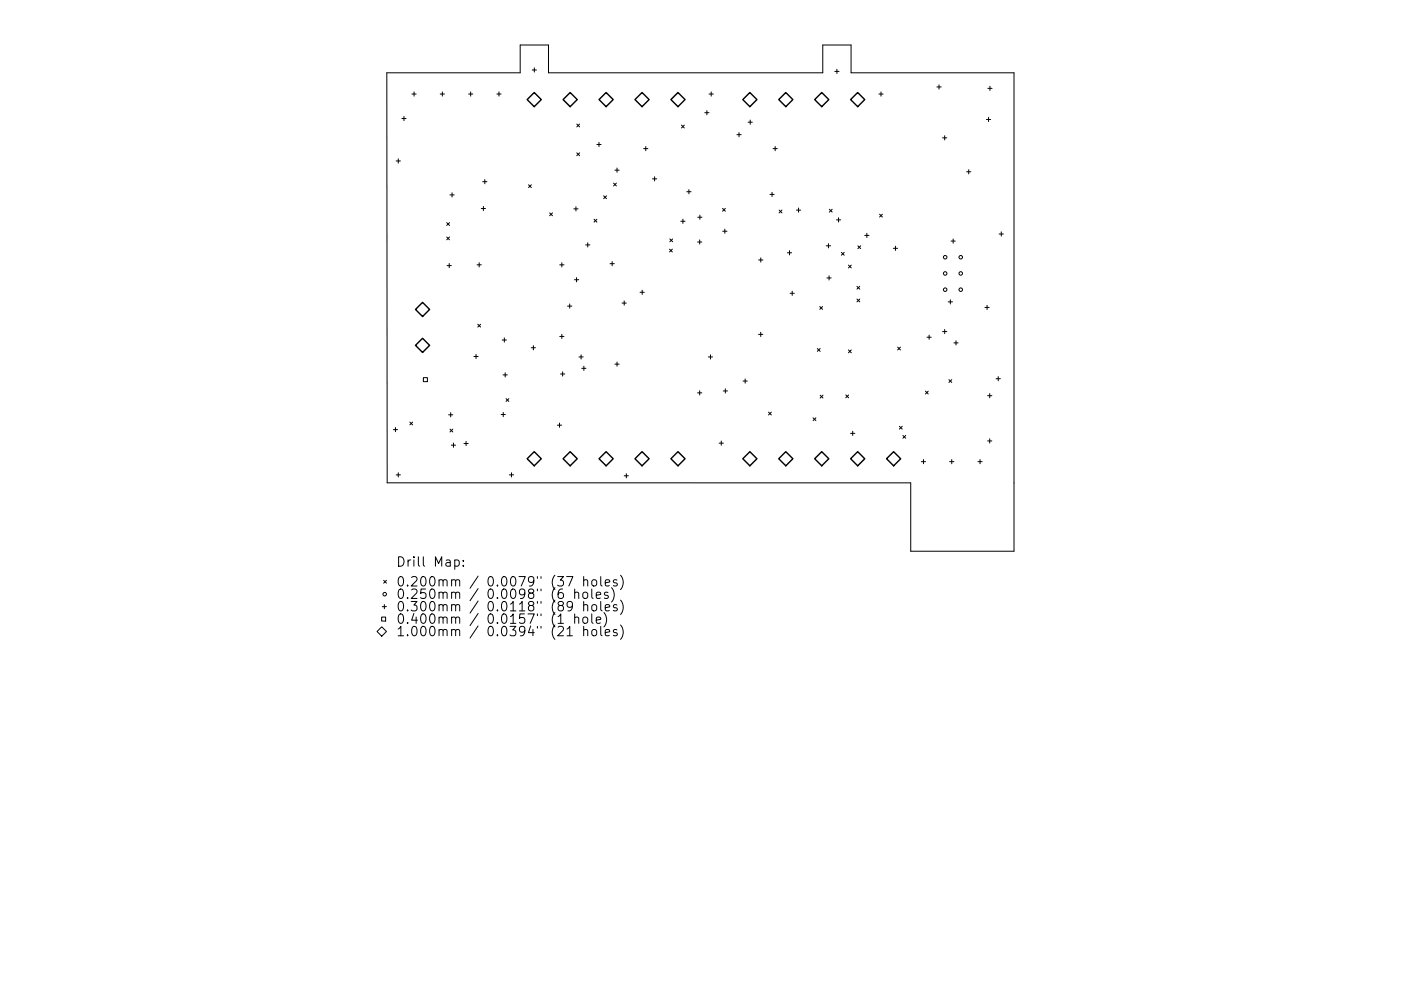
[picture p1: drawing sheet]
<svg xmlns="http://www.w3.org/2000/svg" width="297mm" height="210mm" viewBox="0 0 297 210" stroke-linecap="round" stroke-linejoin="round" font-family="sans-serif">
<defs><g id="words">
<g font-size="2.8">
<text x="83.9" y="120.2">Drill Map:</text>
<text x="83.9" y="124.4">0.200mm / 0.0079&quot; (37 holes)</text>
<text x="83.9" y="127.1">0.250mm / 0.0098&quot; (6 holes)</text>
<text x="83.9" y="129.7">0.300mm / 0.0118&quot; (89 holes)</text>
<text x="83.9" y="132.3">0.400mm / 0.0157&quot; (1 hole)</text>
<text x="83.9" y="135">1.000mm / 0.0394&quot; (21 holes)</text>
</g>
</g></defs>
<g fill="none" stroke="#000" stroke-width=".21">
<path d="M82 15.4h28.3v-5.8h6v5.8h58.1v-5.8h6v5.8h34.6v101.6h-21.9v-14.6h-111zM87.3 19.9h.9M87.8 19.5v.9M93.3 19.9h.9M93.8 19.5v.9M99.3 19.9h.9M99.8 19.5v.9M105.3 19.9h.9M105.8 19.5v.9M112.8 14.8h.9M113.3 14.4v.9M150.3 19.9h.9"/>
<path d="M150.8 19.5v.9M177 15.1h.9M177.4 14.7v.9M186.3 19.9h.9M186.8 19.5v.9M198.6 18.4h.9M199.1 18v.9M209.4 18.7h.9M209.9 18.3v.9M84 34.2h.9M84.4 33.7v.9M85.2 25.2h.9"/>
<path d="M85.6 24.7v.9M102.3 38.5h.9M102.8 38.1v.9M112.1 39.2l.6 .6M112.7 39.2l-.6 .6M122.3 26.3l.6 .6M122.3 32.4l.6 .6M122.9 26.3l-.6 .6M122.9 32.4l-.6 .6M126.5 30.7h.9M127 30.2v.9M130.1 38.8l.6 .6"/>
<path d="M130.4 36.1h.9M130.7 38.8l-.6 .6M130.8 35.7v.9M136.5 31.5h.9M136.9 31.1v.9M138.3 37.9h.9M138.8 37.5v.9M144.5 26.5l.6 .6M145.1 26.5l-.6 .6M149.4 23.9h.9M149.9 23.5v.9M156.2 28.6h.9"/>
<path d="M156.7 28.1v.9M158.6 25.9h.9M159.1 25.5v.9M163.9 31.5h.9M164.3 31.1v.9M199.8 29.2h.9M200.3 28.8v.9M204.9 36.4h.9M205.4 36v.9M209.1 25.3h.9M209.6 24.9v.9M94.7 47.2l.6 .6"/>
<path d="M94.7 50.3l.6 .6M94.8 56.4h.9M95.2 55.9v.9M95.3 47.2l-.6 .6M95.3 50.3l-.6 .6M95.4 41.4h.9M95.8 40.9v.9M101.1 56.2h.9M101.6 55.7v.9M102 44.2h.9M102.5 43.8v.9M116.5 45.2l.6 .6"/>
<path d="M117.1 45.2l-.6 .6M118.7 56.2h.9M119.1 55.7v.9M121.7 44.3h.9M121.8 59.4h.9M122.1 43.9v.9M122.2 58.9v.9M124.2 52h.9M124.6 51.5v.9M125.9 46.5l.6 .6M126.5 46.5l-.6 .6M128 41.5l.6 .6"/>
<path d="M128.6 41.5l-.6 .6M129.3 55.9h.9M129.8 55.5v.9M142 52.9l.6 .6M142 50.7l.6 .6M142.6 52.9l-.6 .6M142.6 50.7l-.6 .6M144.3 46.9h.9M144.8 46.5v.9M145.6 40.7h.9M146.1 40.2v.9M147.9 51.3h.9"/>
<path d="M147.9 46.1h.9M148.3 50.9v.9M148.4 45.6v.9M153.2 44.2l.6 .6M153.2 49.1h.9M153.7 48.6v.9M153.8 44.2l-.6 .6M160.9 55.2h.9M161.3 54.7v.9M163.2 41.2h.9M163.7 40.8v.9M165.2 44.6l.6 .6"/>
<path d="M165.8 44.6l-.6 .6M166.9 53.6h.9M167.4 53.2v.9M168.9 44.6h.9M169.3 44.1v.9M175.2 52.2h.9M175.3 59h.9M175.6 51.7v.9M175.8 58.5v.9M175.8 44.4l.6 .6M176.4 44.4l-.6 .6M177.3 46.6h.9"/>
<path d="M177.8 46.2v.9M178.4 53.5l.6 .6M179 53.5l-.6 .6M179.9 56.2l.6 .6M180.5 56.2l-.6 .6M181.9 52.2l.6 .6M182.5 52.2l-.6 .6M183.3 49.9h.9M183.8 49.5v.9M186.5 45.4l.6 .6M187.1 45.4l-.6 .6M189.4 52.7h.9"/>
<path d="M189.9 52.2v.9M201.6 51.1h.9M202.1 50.7v.9M211.8 49.6h.9M212.3 49.2v.9M100.5 75.6h.9M100.9 75.2v.9M101.3 68.8l.6 .6M101.9 68.8l-.6 .6M106.5 72.1h.9M106.7 79.5h.9M106.9 71.7v.9"/>
<path d="M107.1 79.1v.9M112.6 73.8h.9M113.1 73.3v.9M118.7 71.4h.9M118.8 79.3h.9M119.1 70.9v.9M119.3 78.9v.9M120.3 64.9h.9M120.8 64.5v.9M122.8 75.7h.9M123.2 75.3v.9M123.3 78.1h.9"/>
<path d="M123.8 77.7v.9M130.4 77.3h.9M130.8 76.8v.9M131.9 64.3h.9M132.3 63.8v.9M135.7 62h.9M136.2 61.6v.9M150.2 75.7h.9M150.6 75.3v.9M160.8 70.9h.9M161.3 70.5v.9M167.5 62.2h.9"/>
<path d="M168 61.8v.9M173.3 73.9l.6 .6M173.8 65l.6 .6M173.9 73.9l-.6 .6M174.4 65l-.6 .6M179.9 74.2l.6 .6M180.5 74.2l-.6 .6M181.7 60.7l.6 .6M181.7 63.4l.6 .6M182.3 60.7l-.6 .6M182.3 63.4l-.6 .6M190.3 73.6l.6 .6"/>
<path d="M190.9 73.6l-.6 .6M196.5 71.5h.9M197 71.1v.9M199.8 70.3h.9M200.3 69.9v.9M201 64h.9M201.5 63.6v.9M202.2 72.7h.9M202.7 72.3v.9M208.8 65.2h.9M209.3 64.8v.9M211.6 79.9v.9"/>
<path d="M83.4 91.2h.9M83.8 90.7v.9M86.9 89.5l.6 .6M87.5 89.5l-.6 .6M89.8 80.1h.8v.9h-.8zM95.1 88h.9M95.4 91l.6 .6M95.6 87.6v.9M95.7 94.5h.9M96 91l-.6 .6M96.1 94v.9M98.4 94.1h.9"/>
<path d="M98.8 93.7v.9M106.2 87.9h.9M106.7 87.5v.9M107.3 84.6l.6 .6M107.9 84.6l-.6 .6M118.2 90.2h.9M118.6 89.8v.9M147.9 83.3h.9M148.3 82.9v.9M152.5 94h.9M152.9 93.6v.9M153.3 82.9h.9"/>
<path d="M153.8 82.5v.9M157.5 80.8h.9M158 80.4v.9M162.9 87.4l.6 .6M163.5 87.4l-.6 .6M172.4 88.6l.6 .6M173 88.6l-.6 .6M173.9 83.8l.6 .6M174.5 83.8l-.6 .6M179.3 83.8l.6 .6M179.9 83.8l-.6 .6M180.3 91.9h.9"/>
<path d="M180.8 91.5v.9M190.7 90.4l.6 .6M191.3 90.4l-.6 .6M191.4 92.4l.6 .6M192 92.4l-.6 .6M195.3 97.9h.9M195.8 97.5v.9M196.2 83l.6 .6M196.8 83l-.6 .6M201.2 80.5l.6 .6M201.3 97.9h.9M201.8 80.5l-.6 .6"/>
<path d="M201.8 97.5v.9M207.3 97.9h.9M207.8 97.5v.9M209.4 84h.9M209.4 93.6h.9M209.8 83.5v.9M209.8 93.1v.9M211.2 80.4h.9M84 100.8h.9M84.4 100.3v.9M96.4 118.9l.6-.1 .4 .4v.5l-.2 .3h-.8M98.2 119.9v.2"/>
<path d="M98.2 118.9v.2M108 100.8h.9M108.4 100.3v.9M132.3 100.9h.9M132.8 100.5v.9M79.9 134l1-1 1 1-1 1zM80.9 130.9h.9v.9h-.9zM81 128.7h.9M81.3 123.1l.6 .6M81.5 128.3v.9M81.9 123.1l-.6 .6M118.3 130.8l.6-.5v2"/>
<path d="M120.1 122.3h1.4l-.9 2M120.2 134.9h1.2M121.4 128.5l-.4 .3h-.4l-.4-.3v-.5l.2-.3 .6-.1 .3 .2a1.32 1.32 0 0 1-.5 1.8h-.4M121.8 125.8a.5 .5 0 0 1 .9 .1v1.1M121.8 131.1a.5 .5 0 0 1 .9 .1v1.1M121.8 125v2M121.8 130.3v2M123.7 125.8a.54 .54 0 0 1 .5-.2 .54 .54 0 0 1 .4 .4v.6a.54 .54 0 0 1-.5 .4 .54 .54 0 0 1-.5-.4zM123.7 131.1a.54 .54 0 0 1 .5-.2 .54 .54 0 0 1 .4 .4v.6a.54 .54 0 0 1-.5 .4 .54 .54 0 0 1-.5-.4zM123.8 123.2a.5 .5 0 0 1 .8 .1v1M123.8 128.5l.2-.2 .5 .1 .1 1.2M123.8 133.7a.5 .5 0 0 1 .8 .1v1.1"/>
<path d="M123.8 122.3v2M123.8 127.6v2M123.8 132.9v2M125.5 125v1.7l.3 .3M125.5 130.3v1.7l.3 .3M125.6 123.2a.54 .54 0 0 1 .5-.2 .54 .54 0 0 1 .4 .4v.5a.54 .54 0 0 1-.5 .4 .54 .54 0 0 1-.5-.4zM125.6 128.5l.2-.2 .5 .1 .2 .3v.5a.54 .54 0 0 1-.5 .4 .54 .54 0 0 1-.5-.4zM125.6 133.7a.54 .54 0 0 1 .5-.2 .54 .54 0 0 1 .4 .4l-.1 .8a.54 .54 0 0 1-.5 .2 .54 .54 0 0 1-.4-.4zM126.4 126.3l1-.2-.1-.4-.6-.1-.3 .3 .1 1h.8M126.4 131.6l1-.2-.1-.4-.6-.1-.3 .3 .1 1h.8M127.4 122.3v1.7l.3 .3M127.4 127.6v1.7l.3 .3"/>
<path d="M127.4 132.9v1.7l.3 .3M128 130a2.29 2.29 0 0 1 0 3M128.3 123.7l1-.2-.1-.4-.6-.1-.3 .3 .1 .9h.8M128.3 128.9l1-.1-.1-.4-.6-.1-.3 .3 .1 .9h.8M128.3 134.2l1-.2-.1-.3-.6-.1-.3 .2 .1 1h.8M128.9 125.7l-.5-.1-.3 .3 .1 .3 .7 .2v.5h-.8M129.7 124.7a2.29 2.29 0 0 1 0 3M130.8 123.1l-.5-.1-.3 .3 .1 .3 .7 .2v.4h-.8M130.8 128.4l-.5-.1-.3 .3 .1 .2 .7 .2v.5h-.8M130.8 133.7l-.5-.1-.3 .2 .1 .3 .7 .2v.5h-.8M131.6 122a2.29 2.29 0 0 1 0 3.1M131.6 127.3a2.29 2.29 0 0 1 0 3.1"/>
<path d="M131.6 132.6a2.29 2.29 0 0 1 0 3.1"/>
<circle cx="200.4" cy="54.6" r=".37"/>
<circle cx="200.4" cy="58" r=".37"/>
<circle cx="203.7" cy="54.6" r=".37"/>
<circle cx="203.7" cy="58" r=".37"/>
<circle cx="200.4" cy="61.5" r=".37"/>
<circle cx="203.7" cy="61.5" r=".37"/>
<circle cx="81.6" cy="126.1" r=".38"/>
</g>
<g fill="none" stroke="#000" stroke-width=".3">
<path d="M111.8 21.1l1.5-1.5 1.5 1.5-1.5 1.5zM119.4 21.1l1.5-1.5 1.5 1.5-1.5 1.5zM127 21.1l1.5-1.5 1.5 1.5-1.5 1.5zM134.6 21.1l1.5-1.5 1.5 1.5-1.5 1.5zM142.2 21.1l1.5-1.5 1.5 1.5-1.5 1.5zM157.5 21.1l1.5-1.5 1.5 1.5-1.5 1.5zM165.1 21.1l1.5-1.5 1.5 1.5-1.5 1.5zM172.7 21.1l1.5-1.5 1.5 1.5-1.5 1.5zM180.3 21.1l1.5-1.5 1.5 1.5-1.5 1.5zM89.6 64.2l1.5 1.5-1.5 1.5-1.5-1.5zM89.6 71.8l1.5 1.5-1.5 1.5-1.5-1.5zM111.8 97.3l1.5-1.5 1.5 1.5-1.5 1.5z"/>
<path d="M119.4 97.3l1.5-1.5 1.5 1.5-1.5 1.5zM127 97.3l1.5-1.5 1.5 1.5-1.5 1.5zM134.6 97.3l1.5-1.5 1.5 1.5-1.5 1.5zM142.2 97.3l1.5-1.5 1.5 1.5-1.5 1.5zM157.5 97.3l1.5-1.5 1.5 1.5-1.5 1.5zM165.1 97.3l1.5-1.5 1.5 1.5-1.5 1.5zM172.7 97.3l1.5-1.5 1.5 1.5-1.5 1.5zM180.3 97.3l1.5-1.5 1.5 1.5-1.5 1.5zM188 97.3l1.5-1.5 1.5 1.5-1.5 1.5z"/>
</g>
<use href="#words"/>
</svg>
